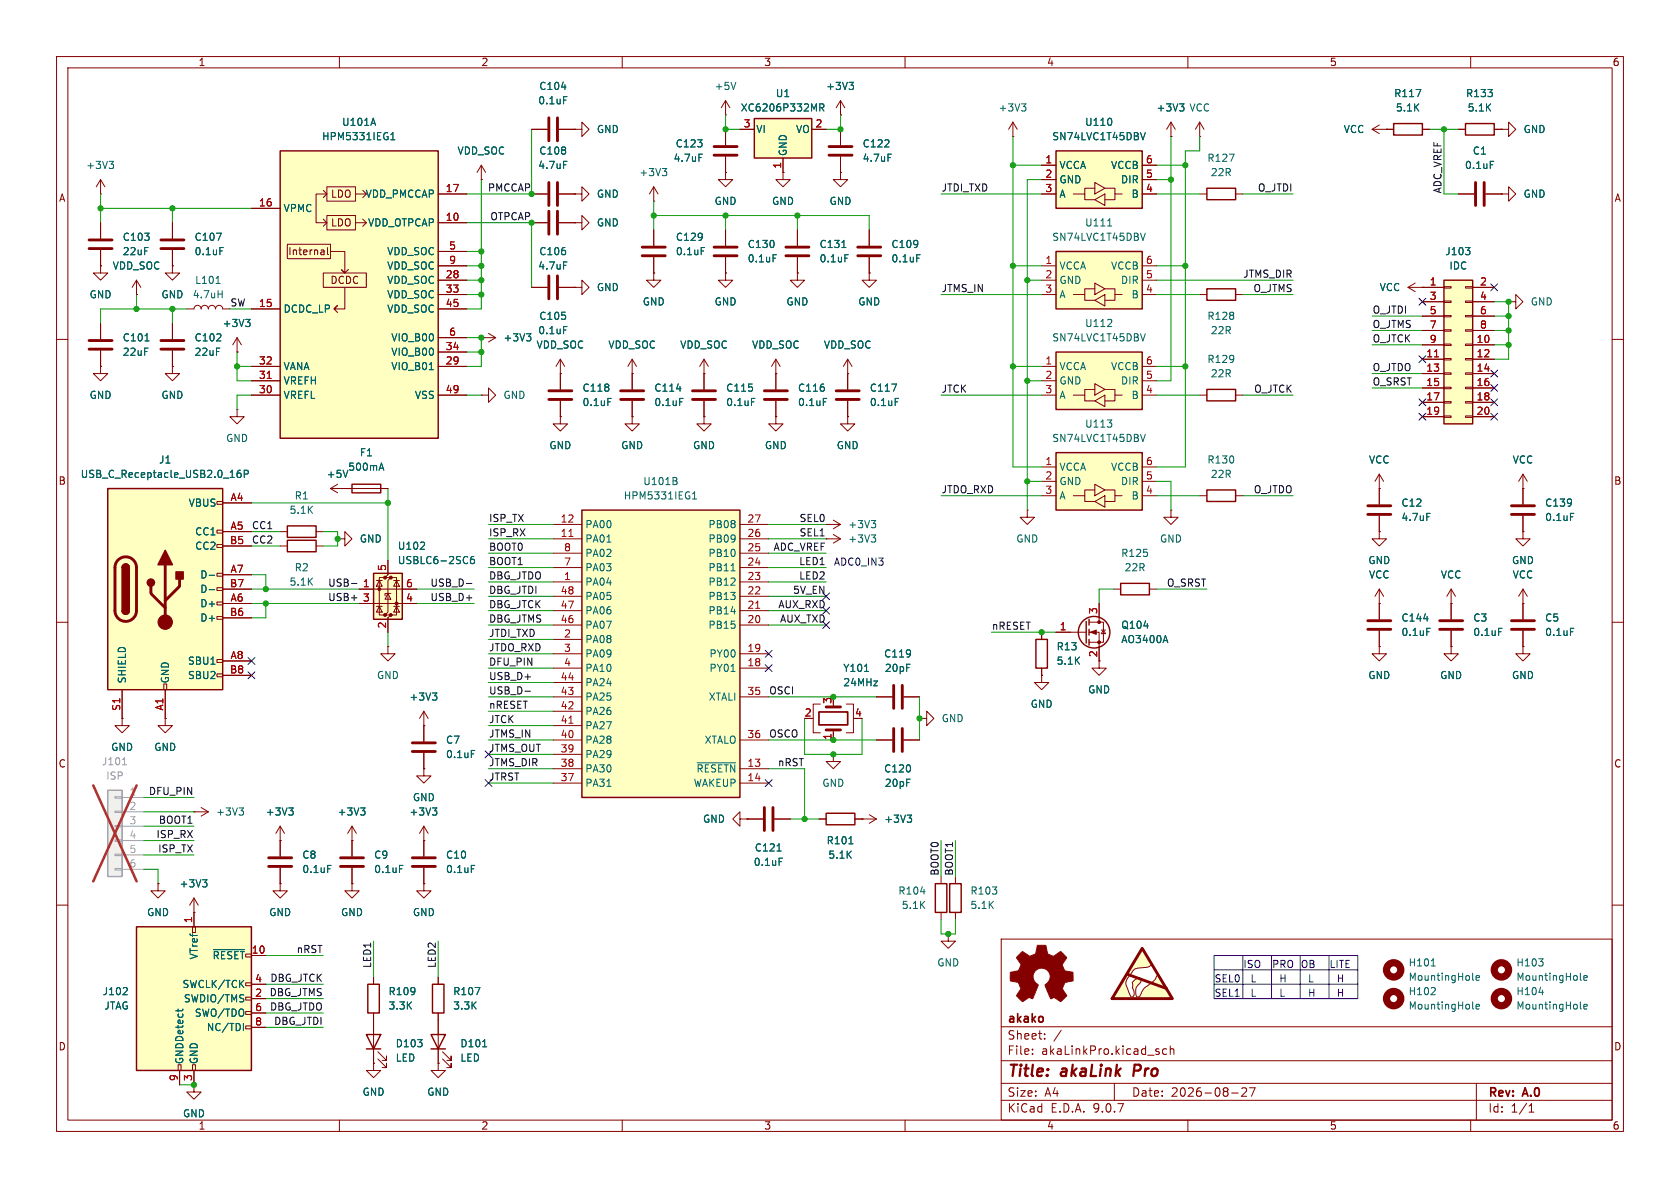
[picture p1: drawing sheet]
<svg xmlns="http://www.w3.org/2000/svg" width="297mm" height="210mm" viewBox="0 0 297 210" stroke-linecap="round" stroke-linejoin="round" font-family="sans-serif">
<defs><g id="words">
<g font-size="2.8" fill="#840000">
<text x="178" y="190.9">Title:</text>
<text x="187.7" y="190.9">akaLink</text>
<text x="201.2" y="190.9">Pro</text>
</g>
<g font-size="2.1" fill="#840000">
<text x="178" y="184">Sheet:</text>
<text x="178" y="181.2">akako</text>
<text x="178" y="186.7">File:</text>
<text x="184.1" y="186.7">akaLinkPro.kicad_sch</text>
<text x="178" y="196.9">KiCad</text>
<text x="178" y="194.1">Size:</text>
<text x="184.7" y="194.1">A4</text>
<text x="185.7" y="196.9">E.D.A.</text>
<text x="193.3" y="196.9">9.0.7</text>
<text x="200" y="194.1">Date:</text>
<text x="207" y="194.1">2026-08-27</text>
<text x="263" y="194.3">Rev:</text>
<text x="263" y="196.9">Id:</text>
<text x="267.1" y="196.9">1/1</text>
<text x="269.4" y="194.3">A.0</text>
</g>
<g font-size="1.8" fill="#840000">
<text x="35" y="11.9">1</text>
<text x="85" y="11.9">2</text>
<text x="135" y="11.9">3</text>
<text x="185" y="11.9">4</text>
<text x="235" y="11.9">5</text>
<text x="285" y="11.9">6</text>
<text x="10.3" y="35.9">A</text>
<text x="58.4" y="35.2">LDO</text>
<text x="285.3" y="35.9">A</text>
<text x="58.4" y="40.2">LDO</text>
<text x="50.8" y="45.3">Internal</text>
<text x="58.3" y="50.4">DCDC</text>
<text x="10.3" y="85.9">B</text>
<text x="285.3" y="85.9">B</text>
<text x="10.3" y="135.9">C</text>
<text x="285.3" y="135.9">C</text>
<text x="10.3" y="185.9">D</text>
<text x="285.3" y="185.9">D</text>
<text x="35" y="199.9">1</text>
<text x="85" y="199.9">2</text>
<text x="135" y="199.9">3</text>
<text x="185" y="199.9">4</text>
<text x="235" y="199.9">5</text>
<text x="285" y="199.9">6</text>
</g>
<g font-size="1.8" fill="#006464">
<text x="95.2" y="16.1">C104</text>
<text x="126.2" y="16.1">+5V</text>
<text x="137.1" y="17.4">U1</text>
<text x="145.9" y="16.1">+3V3</text>
<text x="246.4" y="17.4">R117</text>
<text x="259.1" y="17.4">R133</text>
<text x="60.4" y="22.5">U101A</text>
<text x="95.1" y="18.6">0.1uF</text>
<text x="105.4" y="23.7">GND</text>
<text x="130.9" y="19.9">XC6206P332MR</text>
<text x="133.6" y="23.7">VI</text>
<text x="140.6" y="23.7">VO</text>
<text x="176.4" y="19.9">+3V3</text>
<text x="191.7" y="22.5">U110</text>
<text x="204.4" y="19.9">+3V3</text>
<text x="210.2" y="19.9">VCC</text>
<text x="237.5" y="23.7">VCC</text>
<text x="246.7" y="19.9">5.1K</text>
<text x="259.4" y="19.9">5.1K</text>
<text x="269.2" y="23.7">GND</text>
<text x="56.8" y="25">HPM5331IEG1</text>
<text x="80.8" y="27.5">VDD_SOC</text>
<text x="95.2" y="27.5">C108</text>
<text x="119" y="28.8">4.7uF</text>
<text x="119.3" y="26.3">C123</text>
<text x="139.3" y="27.7" transform="rotate(-90 139.3 27.7)">GND</text>
<text x="152.4" y="26.3">C122</text>
<text x="152.4" y="28.8">4.7uF</text>
<text x="185.9" y="25">SN74LVC1T45DBV</text>
<text x="213.3" y="28.8">R127</text>
<text x="260.3" y="27.5">C1</text>
<text x="15.1" y="30.1">+3V3</text>
<text x="64.5" y="35.2">VDD_PMCCAP</text>
<text x="95.1" y="30.1">4.7uF</text>
<text x="105.4" y="35.2">GND</text>
<text x="112.9" y="31.3">+3V3</text>
<text x="187.2" y="30.1">VCCA</text>
<text x="187.2" y="32.6">GND</text>
<text x="187.2" y="35.2">A</text>
<text x="196.3" y="30.1">VCCB</text>
<text x="198.1" y="32.6">DIR</text>
<text x="199.9" y="35.2">B</text>
<text x="214" y="31.3">22R</text>
<text x="258.9" y="30.1">0.1uF</text>
<text x="269.2" y="35.2">GND</text>
<text x="50" y="37.7">VPMC</text>
<text x="65" y="40.2">VDD_OTPCAP</text>
<text x="105.4" y="40.2">GND</text>
<text x="126.2" y="36.4">GND</text>
<text x="136.4" y="36.4">GND</text>
<text x="146.6" y="36.4">GND</text>
<text x="191.7" y="40.2">U111</text>
<text x="19.8" y="47.9">VDD_SOC</text>
<text x="21.6" y="42.8">C103</text>
<text x="21.6" y="45.3">22uF</text>
<text x="34.3" y="42.8">C107</text>
<text x="34.3" y="45.3">0.1uF</text>
<text x="68.4" y="45.3">VDD_SOC</text>
<text x="68.4" y="47.9">VDD_SOC</text>
<text x="95.1" y="47.9">4.7uF</text>
<text x="95.2" y="45.3">C106</text>
<text x="119.4" y="42.8">C129</text>
<text x="119.4" y="45.3">0.1uF</text>
<text x="132.1" y="44">C130</text>
<text x="132.1" y="46.6">0.1uF</text>
<text x="144.8" y="44">C131</text>
<text x="144.8" y="46.6">0.1uF</text>
<text x="157.5" y="44">C109</text>
<text x="157.5" y="46.6">0.1uF</text>
<text x="185.9" y="42.8">SN74LVC1T45DBV</text>
<text x="187.2" y="47.9">VCCA</text>
<text x="196.3" y="47.9">VCCB</text>
<text x="255.4" y="45.3">J103</text>
<text x="256.1" y="47.9">IDC</text>
<text x="15.7" y="52.9">GND</text>
<text x="28.4" y="52.9">GND</text>
<text x="34" y="52.9">4.7uH</text>
<text x="34.4" y="50.4">L101</text>
<text x="68.4" y="50.4">VDD_SOC</text>
<text x="68.4" y="52.9">VDD_SOC</text>
<text x="105.4" y="51.7">GND</text>
<text x="187.2" y="50.4">GND</text>
<text x="187.2" y="52.9">A</text>
<text x="198.1" y="50.4">DIR</text>
<text x="199.9" y="52.9">B</text>
<text x="243.8" y="51.7">VCC</text>
<text x="39.3" y="58">+3V3</text>
<text x="50" y="55.5">DCDC_LP</text>
<text x="68.4" y="55.5">VDD_SOC</text>
<text x="95.1" y="59.3">0.1uF</text>
<text x="95.2" y="56.7">C105</text>
<text x="113.5" y="54.2">GND</text>
<text x="126.2" y="54.2">GND</text>
<text x="138.9" y="54.2">GND</text>
<text x="151.6" y="54.2">GND</text>
<text x="191.7" y="58">U112</text>
<text x="213.3" y="56.7">R128</text>
<text x="214" y="59.3">22R</text>
<text x="270.5" y="54.2">GND</text>
<text x="21.6" y="60.6">C101</text>
<text x="21.6" y="63.1">22uF</text>
<text x="34.3" y="60.6">C102</text>
<text x="34.3" y="63.1">22uF</text>
<text x="50" y="65.6">VANA</text>
<text x="69.1" y="60.6">VIO_B00</text>
<text x="69.1" y="63.1">VIO_B00</text>
<text x="69.1" y="65.6">VIO_B01</text>
<text x="88.9" y="60.6">+3V3</text>
<text x="94.8" y="61.8">VDD_SOC</text>
<text x="107.5" y="61.8">VDD_SOC</text>
<text x="120.2" y="61.8">VDD_SOC</text>
<text x="132.9" y="61.8">VDD_SOC</text>
<text x="145.6" y="61.8">VDD_SOC</text>
<text x="185.9" y="60.6">SN74LVC1T45DBV</text>
<text x="187.2" y="65.6">VCCA</text>
<text x="196.3" y="65.6">VCCB</text>
<text x="213.3" y="64.4">R129</text>
<text x="15.7" y="70.7">GND</text>
<text x="28.4" y="70.7">GND</text>
<text x="50" y="68.2">VREFH</text>
<text x="50" y="70.7">VREFL</text>
<text x="73.3" y="70.7">VSS</text>
<text x="88.9" y="70.7">GND</text>
<text x="102.9" y="69.4">C118</text>
<text x="102.9" y="72">0.1uF</text>
<text x="115.6" y="69.4">C114</text>
<text x="115.6" y="72">0.1uF</text>
<text x="128.3" y="69.4">C115</text>
<text x="128.3" y="72">0.1uF</text>
<text x="141" y="69.4">C116</text>
<text x="141" y="72">0.1uF</text>
<text x="153.7" y="69.4">C117</text>
<text x="153.7" y="72">0.1uF</text>
<text x="187.2" y="68.2">GND</text>
<text x="187.2" y="70.7">A</text>
<text x="198.1" y="68.2">DIR</text>
<text x="199.9" y="70.7">B</text>
<text x="214" y="66.9">22R</text>
<text x="191.7" y="75.8">U113</text>
<text x="28" y="82.1">J1</text>
<text x="39.9" y="78.3">GND</text>
<text x="61.5" y="83.4">500mA</text>
<text x="63.5" y="80.9">F1</text>
<text x="97" y="79.6">GND</text>
<text x="109.7" y="79.6">GND</text>
<text x="122.4" y="79.6">GND</text>
<text x="135.1" y="79.6">GND</text>
<text x="147.8" y="79.6">GND</text>
<text x="185.9" y="78.3">SN74LVC1T45DBV</text>
<text x="187.2" y="83.4">VCCA</text>
<text x="196.3" y="83.4">VCCB</text>
<text x="213.3" y="82.1">R130</text>
<text x="241.9" y="82.1">VCC</text>
<text x="267.3" y="82.1">VCC</text>
<text x="14.2" y="84.7">USB_C_Receptacle_USB2.0_16P</text>
<text x="33.3" y="89.8">VBUS</text>
<text x="52" y="88.5">R1</text>
<text x="57.7" y="84.7">+5V</text>
<text x="110.2" y="88.5">HPM5331IEG1</text>
<text x="113.6" y="86">U101B</text>
<text x="187.2" y="86">GND</text>
<text x="187.2" y="88.5">A</text>
<text x="198.1" y="86">DIR</text>
<text x="199.9" y="88.5">B</text>
<text x="214" y="84.7">22R</text>
<text x="247.7" y="89.8">C12</text>
<text x="273.1" y="89.8">C139</text>
<text x="34.4" y="94.8">CC1</text>
<text x="51.1" y="91">5.1K</text>
<text x="103.4" y="93.6">PA00</text>
<text x="125.1" y="93.6">PB08</text>
<text x="149.9" y="93.6">+3V3</text>
<text x="247.7" y="92.3">4.7uF</text>
<text x="273.1" y="92.3">0.1uF</text>
<text x="34.4" y="97.4">CC2</text>
<text x="52" y="101.2">R2</text>
<text x="63.5" y="96.1">GND</text>
<text x="70.2" y="99.9">USBLC6-2SC6</text>
<text x="70.2" y="97.4">U102</text>
<text x="103.4" y="96.1">PA01</text>
<text x="103.4" y="98.7">PA02</text>
<text x="103.4" y="101.2">PA03</text>
<text x="125.1" y="96.1">PB09</text>
<text x="125.1" y="98.7">PB10</text>
<text x="125.1" y="101.2">PB11</text>
<text x="149.9" y="96.1">+3V3</text>
<text x="179.6" y="96.1">GND</text>
<text x="198.1" y="98.7">R125</text>
<text x="198.7" y="101.2">22R</text>
<text x="205" y="96.1">GND</text>
<text x="241.8" y="99.9">GND</text>
<text x="267.2" y="99.9">GND</text>
<text x="35.3" y="102.5">D-</text>
<text x="35.3" y="105">D-</text>
<text x="35.3" y="107.5">D+</text>
<text x="51.1" y="103.7">5.1K</text>
<text x="103.4" y="103.7">PA04</text>
<text x="103.4" y="106.3">PA05</text>
<text x="125.1" y="103.7">PB12</text>
<text x="125.1" y="106.3">PB13</text>
<text x="241.9" y="102.5">VCC</text>
<text x="254.6" y="102.5">VCC</text>
<text x="267.3" y="102.5">VCC</text>
<text x="35.3" y="110.1">D+</text>
<text x="103.4" y="108.8">PA06</text>
<text x="103.4" y="111.4">PA07</text>
<text x="103.4" y="113.9">PA08</text>
<text x="125.1" y="108.8">PB14</text>
<text x="125.1" y="111.4">PB15</text>
<text x="198.1" y="113.9">AO3400A</text>
<text x="198.1" y="111.4">Q104</text>
<text x="247.7" y="110.1">C144</text>
<text x="247.7" y="112.6">0.1uF</text>
<text x="260.4" y="110.1">C3</text>
<text x="260.4" y="112.6">0.1uF</text>
<text x="273.1" y="110.1">C5</text>
<text x="273.1" y="112.6">0.1uF</text>
<text x="33.1" y="117.7">SBU1</text>
<text x="103.4" y="116.4">PA09</text>
<text x="103.4" y="119">PA10</text>
<text x="125.3" y="116.4">PY00</text>
<text x="125.3" y="119">PY01</text>
<text x="149" y="119">Y101</text>
<text x="156.2" y="116.4">C119</text>
<text x="156.3" y="119">20pF</text>
<text x="186.7" y="115.2">R13</text>
<text x="186.7" y="117.7">5.1K</text>
<text x="22.5" y="120.9" transform="rotate(-90 22.5 120.9)">SHIELD</text>
<text x="30.1" y="120.9" transform="rotate(-90 30.1 120.9)">GND</text>
<text x="33.1" y="120.2">SBU2</text>
<text x="66.5" y="120.2">GND</text>
<text x="72.3" y="124.1">+3V3</text>
<text x="103.4" y="121.5">PA24</text>
<text x="103.4" y="124.1">PA25</text>
<text x="125.2" y="124.1">XTALI</text>
<text x="149" y="121.5">24MHz</text>
<text x="182.1" y="125.3">GND</text>
<text x="192.3" y="122.8">GND</text>
<text x="241.8" y="120.2">GND</text>
<text x="254.5" y="120.2">GND</text>
<text x="267.2" y="120.2">GND</text>
<text x="78.7" y="131.7">C7</text>
<text x="103.4" y="126.6">PA26</text>
<text x="103.4" y="129.1">PA27</text>
<text x="103.4" y="131.7">PA28</text>
<text x="124.5" y="131.7">XTALO</text>
<text x="166.4" y="127.9">GND</text>
<text x="19.6" y="132.9">GND</text>
<text x="27.2" y="132.9">GND</text>
<text x="78.7" y="134.2">0.1uF</text>
<text x="103.4" y="134.2">PA29</text>
<text x="103.4" y="136.8">PA30</text>
<text x="123" y="136.8">~{RESETN}</text>
<text x="156.2" y="136.8">C120</text>
<text x="72.9" y="141.8">GND</text>
<text x="103.4" y="139.3">PA31</text>
<text x="122.5" y="139.3">WAKEUP</text>
<text x="145.3" y="139.3">GND</text>
<text x="156.3" y="139.3">20pF</text>
<text x="38.1" y="144.4">+3V3</text>
<text x="46.9" y="144.4">+3V3</text>
<text x="59.6" y="144.4">+3V3</text>
<text x="72.3" y="144.4">+3V3</text>
<text x="124.2" y="145.6">GND</text>
<text x="146" y="149.5">R101</text>
<text x="156.2" y="145.6">+3V3</text>
<text x="53.3" y="152">C8</text>
<text x="53.3" y="154.5">0.1uF</text>
<text x="66" y="152">C9</text>
<text x="66" y="154.5">0.1uF</text>
<text x="78.7" y="152">C10</text>
<text x="78.7" y="154.5">0.1uF</text>
<text x="133.2" y="153.3">0.1uF</text>
<text x="133.3" y="150.7">C121</text>
<text x="146.3" y="152">5.1K</text>
<text x="31.6" y="157.1">+3V3</text>
<text x="158.7" y="158.3">R104</text>
<text x="159.3" y="160.9">5.1K</text>
<text x="171.5" y="158.3">R103</text>
<text x="171.5" y="160.9">5.1K</text>
<text x="25.9" y="162.2">GND</text>
<text x="47.5" y="162.2">GND</text>
<text x="60.2" y="162.2">GND</text>
<text x="72.9" y="162.2">GND</text>
<text x="35.2" y="169.7" transform="rotate(-90 35.2 169.7)">VTref</text>
<text x="37.5" y="169.8">~{RESET}</text>
<text x="165.6" y="171">GND</text>
<text x="248.9" y="171">H101</text>
<text x="248.9" y="173.6">MountingHole</text>
<text x="268" y="171">H103</text>
<text x="268" y="173.6">MountingHole</text>
<text x="18.1" y="176.1">J102</text>
<text x="18.4" y="178.7">JTAG</text>
<text x="32.2" y="174.9">SWCLK/TCK</text>
<text x="32.4" y="177.4">SWDIO/TMS</text>
<text x="34.3" y="179.9">SWO/TDO</text>
<text x="68.6" y="176.1">R109</text>
<text x="68.6" y="178.7">3.3K</text>
<text x="80" y="176.1">R107</text>
<text x="80" y="178.7">3.3K</text>
<text x="248.9" y="176.1">H102</text>
<text x="248.9" y="178.7">MountingHole</text>
<text x="268" y="176.1">H104</text>
<text x="268" y="178.7">MountingHole</text>
<text x="36.5" y="182.5">NC/TDI</text>
<text x="69.9" y="185.3">D103</text>
<text x="81.3" y="185.3">D101</text>
<text x="32.6" y="188.2" transform="rotate(-90 32.6 188.2)">GNDDetect</text>
<text x="35.2" y="188.2" transform="rotate(-90 35.2 188.2)">GND</text>
<text x="69.9" y="187.9">LED</text>
<text x="81.3" y="187.9">LED</text>
<text x="32.3" y="197.7">GND</text>
<text x="64" y="193.9">GND</text>
<text x="75.4" y="193.9">GND</text>
</g>
<g font-size="1.8" fill="#a90000">
<text x="131.4" y="22.6">3</text>
<text x="144.1" y="22.6">2</text>
<text x="138.2" y="29.9" transform="rotate(-90 138.2 29.9)">1</text>
<text x="184.7" y="29">1</text>
<text x="202.5" y="29">6</text>
<text x="78.7" y="34">17</text>
<text x="184.7" y="31.5">2</text>
<text x="184.7" y="34">3</text>
<text x="202.5" y="31.5">5</text>
<text x="202.5" y="34">4</text>
<text x="45.7" y="36.6">16</text>
<text x="78.7" y="39.1">10</text>
<text x="79.3" y="44.2">5</text>
<text x="79.3" y="46.7">9</text>
<text x="184.7" y="46.7">1</text>
<text x="202.5" y="46.7">6</text>
<text x="78.7" y="49.3">28</text>
<text x="78.7" y="51.8">33</text>
<text x="184.7" y="49.3">2</text>
<text x="184.7" y="51.8">3</text>
<text x="202.5" y="49.3">5</text>
<text x="202.5" y="51.8">4</text>
<text x="252.7" y="50.5">1</text>
<text x="252.7" y="53.1">3</text>
<text x="261.5" y="50.5">2</text>
<text x="261.5" y="53.1">4</text>
<text x="45.7" y="54.4">15</text>
<text x="78.7" y="54.4">45</text>
<text x="79.3" y="59.4">6</text>
<text x="252.7" y="55.6">5</text>
<text x="252.7" y="58.2">7</text>
<text x="261.5" y="55.6">6</text>
<text x="261.5" y="58.2">8</text>
<text x="45.7" y="64.5">32</text>
<text x="78.7" y="62">34</text>
<text x="78.7" y="64.5">29</text>
<text x="184.7" y="64.5">1</text>
<text x="202.5" y="64.5">6</text>
<text x="252.1" y="63.2">11</text>
<text x="252.1" y="65.8">13</text>
<text x="252.7" y="60.7">9</text>
<text x="260.9" y="60.7">10</text>
<text x="260.9" y="63.2">12</text>
<text x="260.9" y="65.8">14</text>
<text x="45.7" y="67.1">31</text>
<text x="45.7" y="69.6">30</text>
<text x="78.7" y="69.6">49</text>
<text x="184.7" y="67.1">2</text>
<text x="184.7" y="69.6">3</text>
<text x="202.5" y="67.1">5</text>
<text x="202.5" y="69.6">4</text>
<text x="252.1" y="68.3">15</text>
<text x="252.1" y="70.9">17</text>
<text x="260.9" y="68.3">16</text>
<text x="260.9" y="70.9">18</text>
<text x="252.1" y="73.4">19</text>
<text x="260.9" y="73.4">20</text>
<text x="184.7" y="82.3">1</text>
<text x="202.5" y="82.3">6</text>
<text x="40.7" y="88.6">A4</text>
<text x="184.7" y="84.8">2</text>
<text x="184.7" y="87.4">3</text>
<text x="202.5" y="84.8">5</text>
<text x="202.5" y="87.4">4</text>
<text x="40.7" y="93.7">A5</text>
<text x="99" y="92.5">12</text>
<text x="99" y="95">11</text>
<text x="132" y="92.5">27</text>
<text x="132" y="95">26</text>
<text x="40.6" y="96.3">B5</text>
<text x="40.7" y="101.3">A7</text>
<text x="68.3" y="101" transform="rotate(-90 68.3 101)">5</text>
<text x="99.6" y="97.5">8</text>
<text x="99.6" y="100.1">7</text>
<text x="132" y="97.5">25</text>
<text x="132" y="100.1">24</text>
<text x="40.6" y="103.9">B7</text>
<text x="40.7" y="106.4">A6</text>
<text x="64.1" y="103.9">1</text>
<text x="64.1" y="106.4">3</text>
<text x="71.7" y="103.9">6</text>
<text x="71.7" y="106.4">4</text>
<text x="99" y="105.2">48</text>
<text x="99" y="107.7">47</text>
<text x="99.6" y="102.6">1</text>
<text x="132" y="102.6">23</text>
<text x="132" y="105.2">22</text>
<text x="132" y="107.7">21</text>
<text x="40.6" y="109">B6</text>
<text x="68.3" y="111.2" transform="rotate(-90 68.3 111.2)">2</text>
<text x="99" y="110.2">46</text>
<text x="99.6" y="112.8">2</text>
<text x="132" y="110.2">20</text>
<text x="187.3" y="111.5">1</text>
<text x="194.1" y="108.7" transform="rotate(-90 194.1 108.7)">3</text>
<text x="40.6" y="119.1">B8</text>
<text x="40.7" y="116.6">A8</text>
<text x="99.6" y="115.3">3</text>
<text x="99.6" y="117.9">4</text>
<text x="132" y="115.3">19</text>
<text x="132" y="117.9">18</text>
<text x="194.1" y="116.3" transform="rotate(-90 194.1 116.3)">2</text>
<text x="21.3" y="125.8" transform="rotate(-90 21.3 125.8)">S1</text>
<text x="29" y="125.7" transform="rotate(-90 29 125.7)">A1</text>
<text x="99" y="120.4">44</text>
<text x="99" y="122.9">43</text>
<text x="99" y="125.5">42</text>
<text x="132" y="122.9">35</text>
<text x="147.1" y="124.5" transform="rotate(-90 147.1 124.5)">3</text>
<text x="99" y="128">41</text>
<text x="99" y="130.6">40</text>
<text x="132" y="130.6">36</text>
<text x="142.2" y="126.7">2</text>
<text x="147.1" y="130.9" transform="rotate(-90 147.1 130.9)">1</text>
<text x="151.1" y="126.7">4</text>
<text x="99" y="133.1">39</text>
<text x="99" y="135.6">38</text>
<text x="132" y="135.6">13</text>
<text x="99" y="138.2">37</text>
<text x="132" y="138.2">14</text>
<text x="34" y="163.3" transform="rotate(-90 34 163.3)">1</text>
<text x="44.4" y="168.7">10</text>
<text x="45" y="173.7">4</text>
<text x="45" y="176.3">2</text>
<text x="45" y="178.8">6</text>
<text x="45" y="181.4">8</text>
<text x="31.5" y="191.2" transform="rotate(-90 31.5 191.2)">9</text>
<text x="34" y="191.2" transform="rotate(-90 34 191.2)">3</text>
</g>
<g font-size="1.8" fill="#0f0f0f">
<text x="86.2" y="33.9">PMCCAP</text>
<text x="166.4" y="33.9">JTDI_TXD</text>
<text x="222.3" y="33.9">O_JTDI</text>
<text x="254.9" y="34.3" transform="rotate(-90 254.9 34.3)">ADC_VREF</text>
<text x="86.6" y="39">OTPCAP</text>
<text x="166.4" y="51.7">JTMS_IN</text>
<text x="219.7" y="49.2">JTMS_DIR</text>
<text x="221.5" y="51.7">O_JTMS</text>
<text x="40.6" y="54.3">SW</text>
<text x="242.6" y="55.5">O_JTDI</text>
<text x="242.6" y="58.1">O_JTMS</text>
<text x="242.6" y="65.7">O_JTDO</text>
<text x="242.6" y="60.6">O_JTCK</text>
<text x="166.4" y="69.5">JTCK</text>
<text x="221.6" y="69.5">O_JTCK</text>
<text x="242.6" y="68.2">O_SRST</text>
<text x="166.4" y="87.3">JTDO_RXD</text>
<text x="221.6" y="87.3">O_JTDO</text>
<text x="44.4" y="93.6">CC1</text>
<text x="86.4" y="94.9">ISP_RX</text>
<text x="86.4" y="92.4">ISP_TX</text>
<text x="141.3" y="94.9">SEL1</text>
<text x="141.3" y="92.4">SEL0</text>
<text x="44.4" y="96.2">CC2</text>
<text x="86.4" y="97.4">BOOT0</text>
<text x="86.4" y="100">BOOT1</text>
<text x="136.7" y="97.4">ADC_VREF</text>
<text x="141.2" y="100">LED1</text>
<text x="57.9" y="106.3">USB+</text>
<text x="57.9" y="103.8">USB-</text>
<text x="76" y="103.8">USB_D-</text>
<text x="76" y="106.3">USB_D+</text>
<text x="86.4" y="105.1">DBG_JTDI</text>
<text x="86.4" y="107.6">DBG_JTCK</text>
<text x="86.4" y="102.5">DBG_JTDO</text>
<text x="137.5" y="107.6">AUX_RXD</text>
<text x="140.1" y="105.1">5V_EN</text>
<text x="141.2" y="102.5">LED2</text>
<text x="206.2" y="103.8">O_SRST</text>
<text x="86.4" y="112.7">JTDI_TXD</text>
<text x="86.4" y="110.1">DBG_JTMS</text>
<text x="137.8" y="110.1">AUX_TXD</text>
<text x="175.3" y="111.4">nRESET</text>
<text x="86.4" y="115.2">JTDO_RXD</text>
<text x="86.4" y="117.8">DFU_PIN</text>
<text x="86.4" y="125.4">nRESET</text>
<text x="86.4" y="122.8">USB_D-</text>
<text x="86.4" y="120.3">USB_D+</text>
<text x="135.9" y="122.8">OSCI</text>
<text x="86.4" y="130.5">JTMS_IN</text>
<text x="86.4" y="127.9">JTCK</text>
<text x="135.9" y="130.5">OSCO</text>
<text x="86.4" y="135.5">JTMS_DIR</text>
<text x="86.4" y="133">JTMS_OUT</text>
<text x="137.4" y="135.5">nRST</text>
<text x="26.2" y="140.6">DFU_PIN</text>
<text x="86.4" y="138.1">JTRST</text>
<text x="27.6" y="148.2">ISP_RX</text>
<text x="28" y="145.7">BOOT1</text>
<text x="27.9" y="150.8">ISP_TX</text>
<text x="166" y="154.9" transform="rotate(-90 166 154.9)">BOOT0</text>
<text x="168.6" y="154.9" transform="rotate(-90 168.6 154.9)">BOOT1</text>
<text x="47.7" y="173.6">DBG_JTCK</text>
<text x="52.4" y="168.6">nRST</text>
<text x="65.7" y="171.2" transform="rotate(-90 65.7 171.2)">LED1</text>
<text x="77.1" y="171.2" transform="rotate(-90 77.1 171.2)">LED2</text>
<text x="47.6" y="176.2">DBG_JTMS</text>
<text x="47.6" y="178.7">DBG_JTDO</text>
<text x="48.4" y="181.3">DBG_JTDI</text>
</g>
<g font-size="1.8" fill="#0000c2">
<text x="147.3" y="100.1">ADC0_IN3</text>
<text x="214.6" y="173.7">SEL0</text>
<text x="219.7" y="171.2">ISO</text>
<text x="221" y="173.7">L</text>
<text x="224.8" y="171.2">PRO</text>
<text x="226.1" y="173.7">H</text>
<text x="229.9" y="171.2">OB</text>
<text x="231.1" y="173.7">L</text>
<text x="234.9" y="171.2">LITE</text>
<text x="236.2" y="173.7">H</text>
<text x="214.6" y="176.3">SEL1</text>
<text x="221" y="176.3">L</text>
<text x="226.1" y="176.3">L</text>
<text x="231.1" y="176.3">H</text>
<text x="236.2" y="176.3">H</text>
</g>
<g font-size="1.8" fill="#989898">
<text x="17.9" y="135.5">J101</text>
<text x="18.7" y="138">ISP</text>
</g>
<g font-size="1.8" fill="#aaa">
<text x="22.8" y="140.7">1</text>
<text x="22.8" y="143.3">2</text>
<text x="22.8" y="145.8">3</text>
<text x="22.8" y="148.3">4</text>
<text x="22.8" y="150.9">5</text>
<text x="22.8" y="153.4">6</text>
</g>
</g></defs>
<g fill="none" stroke="#840000" stroke-width=".18">
<path d="M10 10h277v190h-277zM12 12h273v186h-273zM60 10v2M110 10v2M160 10v2M210 10v2M260 10v2M94 39.4h2.8M98.8 39.4h2.8M212.1 24.1h.1M212.1 34.3h1.3M212.1 21.6l.8 1.3"/>
<path d="M212.1 21.6l-.8 1.3M212.1 21.6v2.5M218.4 34.3h1.3M242.6 22.9l1.2 .7M242.6 22.9h3.8M243.8 22.1l-1.2 .8M245.1 22.9h.1M251.5 22.9h1.2M257.8 22.9h1.3M257.8 34.3h2.8M262.6 34.3h2.8M264.2 22.9h1.2"/>
<path d="M265.4 34.3h1.3v-1.3l1.3 1.3-1.3 1.3v-1.3M265.4 34.3h.1M265.4 22.9h1.3v1.2l1.3-1.2-1.3-1.3v1.3M265.4 22.9h.1M94 50.8h2.8M98.8 50.8h2.8M101.6 50.8h1.3v-1.3l1.2 1.3-1.2 1.3v-1.3M101.6 50.8h.1M248.9 50.8l1.3 .8M248.9 50.8h2.6M250.2 50l-1.3 .8M251.5 50.8h.1"/>
<path d="M10 60h2M99.1 73.7v1.2h1.2l-1.2 1.3-1.3-1.3h1.3M99.1 73.7h.1M99.1 66h.1M99.1 63.5l-.8 1.3M99.1 63.5l.7 1.3M99.1 63.5v5.3M99.1 70.9v2.8M111.8 73.7v1.2h1.2l-1.2 1.3-1.3-1.3h1.3M111.8 73.7h.1M111.8 66h.1M111.8 63.5v5.3"/>
<path d="M111.8 70.9v2.8M111.8 63.5l-.8 1.3M111.8 63.5l.7 1.3M124.5 66h.1M124.5 73.7v1.2h1.2l-1.2 1.3-1.3-1.3h1.3M124.5 73.7h.1M124.5 63.5l-.8 1.3M124.5 63.5l.7 1.3M124.5 63.5v5.3M124.5 70.9v2.8M285 60h2M10 110h2"/>
<path d="M184.1 111.8v1.2M184.1 118.1v1.3M186.7 111.8h5.3M192.5 110h2.6v3.5h-2.6M192.5 111.8h1.8v5M194.3 106.7v3.3M194.7 111.4h.8M195.1 111.4l.4 .6h-.8zM285 110h2M147.3 133.4v1.2h1.3l-1.3 1.3-1.3-1.3h1.3M147.3 133.4h.1M144.8 144.8h1.2"/>
<path d="M151.1 144.8h1.3M10 160h2M177 166h108v32h-108zM285 160h2M60 198v2M77.5 180.3v7.7M78.2 187.2l1.6 1.5v-.7v.7h-.8M78.2 185.9l1.6 1.6v-.8v.8h-.8M110 198v2M160 198v2M177 194.5h108M177 191.5h108"/>
<path d="M177 187.5h108M177 181.5h108M182.5 186.3v.1M182.5 185.5v.1M184.7 183.6v.1M184.7 182.8v.1M187.6 182.1l-1.3 2M197 191.5v3M206.2 185.5l-.4-.1-.3 .3v.4l.2 .2h.5M206.9 185.5l.2-.1 .4 .1v.9M206.9 184.9v1.5M210 198v2"/>
<path d="M217.7 193.2h1.2M219.5 192.4l.6-.1 .2 .1 .1 .3-.9 1.1h.9M220.9 192.3h1l-.7 1.5M260 198v2M261 191.5v6.5M270.3 196.6h.9M270.3 195.5l.4-.4v1.5"/>
</g>
<path d="M200.6 188.2l-.3 2" fill="none" stroke="#840000" stroke-width=".4"/>
<g fill="none" stroke="#840000" stroke-width=".25">
<path d="M213.4 33.3h5v2h-5zM246.4 21.8h5.1v2.1h-5.1zM259.1 21.8h5.1v2.1h-5.1zM183.1 113h2.1v5.1h-2.1zM192 109.9v3.8M192.5 109.5v1M192.5 111.3v1M192.5 113v1M146 143.8h5.1v2h-5.1zM76.2 182.9h2.5l-1.2 2.5zM76.2 185.4h2.5"/>
<circle cx="193.4" cy="111.8" r="2.79"/>
</g>
<g fill="#840000" stroke="#840000" stroke-width=".18">
<path d="M192.8 111.8l1-.4v.7z"/>
<circle cx="194.3" cy="110" r=".25"/>
<circle cx="194.3" cy="113.5" r=".25"/>
</g>
<path d="M250.3 15.8h.9l-.6 1.3M217.3 27.2h.9l-.6 1.3M263.5 28.5h.6M99.6 46.3h.6M99.6 57.7h.6M107.5 70.4h.6M119.6 68.7h.8M120.2 70.4h.6M132.9 70.4h.6M206 112.3l.5 1.3M150.1 149.2h.7M85.3 185h.7" fill="none" stroke="#006464" stroke-width=".18"/>
<path d="M97 37.3v4.1M98.6 37.3v4.1M260.9 32.3v4M262.4 32.3v4M97 48.8v4M98.6 48.8v4M97 69.1h4.1M97 70.6h4.1M109.7 69.1h4.1M109.7 70.6h4.1M122.4 69.1h4.1M122.4 70.6h4.1" fill="none" stroke="#840000" stroke-width=".51"/>
<path d="M102.9 90.2h27.9v50.8h-27.9z" fill="#ffffc2"/>
<path d="M102.9 90.2h27.9v50.8h-27.9z" fill="none" stroke="#840000" stroke-width=".25"/>
<g fill="none" stroke="#840000" stroke-width=".18">
<path d="M207 24.1h.1M207 21.6l-.8 1.3M207 21.6l.8 1.3M207 21.6v2.5M97.8 92.7h5.1M97.8 95.3h5.1M97.8 97.8h5.1M130.8 92.7h5.1M130.8 95.3h5.1M130.8 97.8h5.1M146 95.3h.1M146 95.3h2.6"/>
<path d="M147.3 94.5l1.3 .8M148.6 95.3l-1.3 .7M97.8 100.3h5.1M97.8 102.9h5.1M97.8 105.4h5.1M97.8 108h5.1M97.8 110.5h5.1M97.8 113h5.1M97.8 115.6h5.1M97.8 118.1h5.1M130.8 100.3h5.1M130.8 102.9h5.1"/>
<path d="M130.8 105.4h5.1M130.8 108h5.1M130.8 110.5h5.1M130.8 115.6h5.1M130.8 118.1h5.1M243.8 114.3v1.3h1.3l-1.3 1.2-1.2-1.2h1.2M243.8 114.3h.1M243.8 106.7v2.8M243.8 111.5v2.8M256.5 114.3v1.3h1.3l-1.3 1.2-1.2-1.2h1.2M256.5 114.3h.1M256.5 106.7v2.8"/>
<path d="M256.5 111.5v2.8M269.2 114.3v1.3h1.3l-1.3 1.2-1.2-1.2h1.2M269.2 114.3h.1M269.2 106.7v2.8M269.2 111.5v2.8M97.8 120.7h5.1M97.8 123.2h5.1M97.8 125.7h5.1M97.8 128.3h5.1M97.8 130.8h5.1M97.8 133.4h5.1M97.8 135.9h5.1"/>
<path d="M97.8 138.4h5.1M130.8 123.2h5.1M130.8 130.8h5.1M130.8 135.9h5.1M130.8 138.4h5.1"/>
</g>
<g fill="none" stroke="#006464" stroke-width=".18">
<path d="M208.5 18.4h.8l-.4 .4M209.1 18.8l.2 .3v.3l-.2 .2M107.3 95.8h.7M119.4 85l.3 .2v.3l-.2 .2M119.5 84.5l.2 .1-.2 .3M122.4 88.2h.8M122.4 87.3l.4-.4v1.3M154 94.6h.8l-.4 .4M154.6 95l.2 .3v.3l-.2 .2M129.2 100.9h.8M129.2 118.7h.8M251.7 109.4h.8"/>
<path d="M252.2 111.1h.6M264.9 111.1h.6M277.6 111.1h.6M107.3 139h.7M123.3 134.8h6.8"/>
</g>
<path d="M100.6 94.8h.7M133.6 107.5h.7M100.6 127.9h.7" fill="none" stroke="#a90000" stroke-width=".18"/>
<path d="M241.8 109.7h4.1M241.8 111.3h4.1M254.5 109.7h4.1M254.5 111.3h4.1M267.2 109.7h4.1M267.2 111.3h4.1" fill="none" stroke="#840000" stroke-width=".51"/>
<path d="M186.7 26.7h15.2v10.1h-15.2z" fill="#ffffc2"/>
<path d="M186.7 26.7h15.2v10.1h-15.2z" fill="none" stroke="#840000" stroke-width=".25"/>
<g fill="none" stroke="#840000" stroke-width=".18">
<path d="M184.1 29.2h2.6M184.1 31.8h2.6M184.1 34.3h2.6M189.7 34.3h2.1v1h1.7M193.5 33.3h-1.7v1M193.5 32.3l1.8 1-1.8 1zM193.5 35.3l1.8-1v2zM195.3 33.3h1.8v1h1.3M197.1 34.3v1h-1.8M201.9 29.2h2.6M201.9 31.8h2.6M201.9 34.3h2.6"/>
<path d="M146 92.7h2.6M147.3 91.9l1.3 .8M148.6 92.7l-1.3 .8M143.5 127h.3M145 124.5h-1.2v5h1.2M147.3 129v1.8M149.6 124.5h1.3v5h-1.3M130.8 144.8v-1.3l-1.3 1.3 1.3 1.3v-1.3h1.3M132.1 144.8h.1"/>
</g>
<path d="M196.5 21.1v.8M201.6 23.4l.5 1.3 .4-1.3M154 92h.8l-.4 .5M154.6 92.5l.2 .2v.3l-.2 .3M152.8 118.7h.8" fill="none" stroke="#006464" stroke-width=".18"/>
<path d="M146 129h2.6M146 125h2.6" fill="none" stroke="#840000" stroke-width=".51"/>
<path d="M144.8 125.9h5.1v2.2h-5.1z" fill="none" stroke="#840000" stroke-width=".3"/>
<path d="M186.7 44.5h15.2v10.1h-15.2z" fill="#ffffc2"/>
<path d="M186.7 44.5h15.2v10.1h-15.2z" fill="none" stroke="#840000" stroke-width=".25"/>
<path d="M184.1 47h2.6M184.1 49.5h2.6M184.1 52.1h2.6M189.7 52.1h2.1v1h1.7M193.5 51.1h-1.7v1M193.5 50l1.8 1.1-1.8 1zM193.5 53.1l1.8-1v2zM195.3 51.1h1.8v1h1.3M197.1 52.1v1h-1.8M201.9 47h2.6M201.9 49.5h2.6M201.9 52.1h2.6" fill="none" stroke="#840000" stroke-width=".18"/>
<path d="M195.8 39.9h.7M201.6 41.2l.5 1.3 .4-1.3" fill="none" stroke="#006464" stroke-width=".18"/>
<path d="M186.7 62.2h15.2v10.2h-15.2z" fill="#ffffc2"/>
<path d="M213.4 51.1h5v2h-5zM186.7 62.2h15.2v10.2h-15.2zM213.4 68.8h5v2.1h-5zM213.4 86.6h5v2h-5zM65 174h2.1v5.1h-2.1zM76.5 174h2v5.1h-2zM64.8 182.9h2.5l-1.3 2.5zM64.8 185.4h2.5" fill="none" stroke="#840000" stroke-width=".25"/>
<g fill="none" stroke="#840000" stroke-width=".18">
<path d="M128.3 17.8v2.5M128.3 17.8l-.8 1.3M128.3 17.8l.7 1.3M94 22.9h2.8M94 34.3h2.8M98.8 22.9h2.8M98.8 34.3h2.8M101.6 22.9h1.3v-1.3l1.2 1.3-1.2 1.2v-1.2M101.6 22.9h.1M101.6 39.4h1.3v-1.3l1.2 1.3-1.2 1.2v-1.2M101.6 39.4h.1M101.6 34.3h1.3v-1.3l1.2 1.3-1.2 1.3v-1.3"/>
<path d="M101.6 34.3h.1M115.6 35.6h.1M115.6 33l-.8 1.3M115.6 33l.7 1.3M115.6 33v2.6M128.3 30.5v1.3h1.2l-1.2 1.2-1.3-1.2h1.3M128.3 30.5h.1M128.3 20.3h.1M128.3 22.9v2.8M128.3 27.7v2.8M148.6 30.5v1.3h1.3l-1.3 1.2-1.3-1.2h1.3M148.6 30.5h.1"/>
<path d="M148.6 22.9v2.8M148.6 27.7v2.8M179.1 24.1h.1M179.1 21.6l-.8 1.3M179.1 21.6l.7 1.3M179.1 21.6v2.5M153.7 48.3v1.2h1.2l-1.2 1.3-1.3-1.3h1.3M153.7 48.3h.1M153.7 40.6v2.8M153.7 45.5v2.8M212.1 52.1h1.3M218.4 52.1h1.3"/>
<path d="M137.2 66h.1M137.2 63.5l-.8 1.3M137.2 63.5l.7 1.3M137.2 63.5v2.5M149.9 66v2.8M149.9 70.9v2.8M184.1 64.8h2.6M184.1 67.3h2.6M184.1 69.9h2.6M189.7 69.9h2.1v1h1.7M193.5 68.8h-1.7v1.1M193.5 67.8l1.8 1-1.8 1.1z"/>
<path d="M193.5 70.9l1.8-1v2zM195.3 68.8h1.8v1.1h1.3M197.1 69.9v1h-1.8M201.9 64.8h2.6M201.9 67.3h2.6M201.9 69.9h2.6M212.1 69.9h1.3M218.4 69.9h1.3M181.6 90.2v1.2h1.3l-1.3 1.3-1.3-1.3h1.3M181.6 90.2h.1M207 90.2v1.2h1.3l-1.3 1.3-1.3-1.3h1.3M207 90.2h.1"/>
<path d="M212.1 87.6h1.3M218.4 87.6h1.3M49.5 156.2v1.3h1.3l-1.3 1.3-1.2-1.3h1.2M49.5 156.2h.1M49.5 148.6h.1M49.5 146.1l-.7 1.2M49.5 146.1l.8 1.2M49.5 146.1v5.3M49.5 153.4v2.8M62.2 148.6h.1M62.2 146.1l-.7 1.2M62.2 146.1l.8 1.2"/>
<path d="M62.2 146.1v2.5M74.9 156.2v1.3h1.3l-1.3 1.3-1.2-1.3h1.2M74.9 156.2h.1M132.1 144.8h2.8M136.9 144.8h2.8M66 172.7v1.3M66 179.1v8.9M77.5 172.7v1.3M77.5 179.1v1.2M66 188v1.2h1.3l-1.3 1.3-1.2-1.3h1.2M66 188h.1M66.8 187.2l1.5 1.5v-.7v.7h-.7"/>
<path d="M66.8 185.9l1.5 1.6v-.8v.8h-.7M77.5 188v1.2h1.2l-1.2 1.3-1.3-1.3h1.3M77.5 188h.1"/>
</g>
<g fill="none" stroke="#006464" stroke-width=".18">
<path d="M99.3 15.4h.8M99.6 17.1h.6M130.1 14.5l-.4 1.3M180.6 18.4h.8l-.5 .4M181.1 18.8l.3 .3v.3l-.3 .2M99.6 28.5h.6M117.1 29.8h.8l-.5 .5M117.6 30.3l.3 .2v.3l-.3 .3M123.6 27.2h.6M157 27.2h.6M162.1 45h.6M195.8 57.7h.7"/>
<path d="M196.5 56.6v.4M201.6 59l.5 1.3 .4-1.3M157.7 67.9h.8l-.5 1.3M158.3 70.4h.6M51 142.8h.8l-.4 .5M51.6 143.3l.2 .2v.3l-.2 .3M57.9 153h.6M63.7 142.8h.8l-.4 .5M64.3 143.3l.2 .2v.3l-.2 .3M137.4 150.4h.7M137.7 151.7h.6M84 174.6h.8l-.5 1.2"/>
<path d="M253 175.8h.7M253 170.8h.7M253.7 174.7v.4M260.3 173.1l.2 .2M260.3 178.2l.2 .2M260.9 172.9l.6-.1v-.3h-.4l-.2 .1 .1 .6h.5M260.9 178l.6-.2v-.2l-.4-.1-.2 .2 .1 .6h.5M272 169.5h.8l-.4 .5M272.1 175.4h.8M272.7 170.1v.5M279.4 173.1l.2 .2M279.4 178.2l.2 .2"/>
<path d="M280 172.9l.6-.1-.1-.3h-.3l-.2 .1 .1 .6h.4M280 178l.6-.2-.1-.2-.3-.1-.2 .2 .1 .6h.4"/>
</g>
<g fill="none" stroke="#840000" stroke-width=".51">
<path d="M97 20.8v4.1M97 32.3v4M98.6 20.8v4.1M98.6 32.3v4M126.2 25.9h4.1M126.2 27.4h4.1M146.6 25.9h4M146.6 27.4h4M151.6 43.7h4.1M151.6 45.2h4.1M147.8 69.1h4.1M147.8 70.6h4.1"/>
<path d="M47.5 151.6h4.1M47.5 153.2h4.1M135.1 142.7v4.1M136.7 142.7v4.1"/>
</g>
<g fill="none" stroke="#840000" stroke-width="1.3">
<circle cx="246.4" cy="171.4" r="1.27"/>
<circle cx="246.4" cy="176.5" r="1.27"/>
<circle cx="265.4" cy="176.5" r="1.27"/>
<circle cx="265.4" cy="171.4" r="1.27"/>
</g>
<path d="M133.3 21h10.2v6.9h-10.2z" fill="#ffffc2"/>
<path d="M133.3 21h10.2v6.9h-10.2z" fill="none" stroke="#840000" stroke-width=".25"/>
<path d="M148.6 17.8l-.8 1.3M148.6 17.8l.8 1.3M148.6 17.8v2.5M130.8 22.9h2.5M138.4 27.9v2.6M143.5 22.9h2.5M148.6 20.3h.1M62.2 148.6v2.8M62.2 153.4v2.8" fill="none" stroke="#840000" stroke-width=".18"/>
<path d="M144.9 19h.6l.2-.2-.1-.3-.7-.1v1.2M145.2 19l.5 .6M150.1 14.5h.8l-.4 .5M150.6 15l.3 .3v.3l-.3 .2M70.6 153h.6" fill="none" stroke="#006464" stroke-width=".18"/>
<path d="M60.2 151.6h4.1M60.2 153.2h4.1" fill="none" stroke="#840000" stroke-width=".51"/>
<path d="M186.7 80h15.2v10.2h-15.2z" fill="#ffffc2"/>
<path d="M186.7 80h15.2v10.2h-15.2z" fill="none" stroke="#840000" stroke-width=".25"/>
<g fill="none" stroke="#840000" stroke-width=".18">
<path d="M138.4 30.5v1.3h1.3l-1.3 1.2-1.2-1.2h1.2M138.4 30.5h.1M184.1 82.6h2.6M184.1 85.1h2.6M184.1 87.6h2.6M189.7 87.6h2.1v1h1.7M193.5 86.6h-1.7v1M193.5 85.6l1.8 1-1.8 1zM193.5 88.6l1.8-1v2.1zM195.3 86.6h1.8v1h1.3M197.1 87.6v1h-1.8M201.9 82.6h2.6"/>
<path d="M201.9 85.1h2.6M201.9 87.6h2.6M27.9 156.2v1.3h1.3l-1.3 1.3-1.2-1.3h1.2M27.9 156.2h.1M34.3 158.8l-.8 1.2M34.3 158.8l.8 1.2M34.3 158.8v2.5M62.2 156.2v1.3h1.3l-1.3 1.3-1.2-1.3h1.2M62.2 156.2h.1M74.9 148.6h.1M74.9 146.1l-.7 1.2M74.9 146.1l.8 1.2"/>
<path d="M74.9 146.1v5.3M74.9 153.4v2.8M34.3 161.3h.1M34.3 191.8v1.2h1.3l-1.3 1.3-1.3-1.3h1.3M34.3 191.8h.1"/>
</g>
<path d="M195.8 74.2h.7l-.4 .5M196.5 74.8v.6M201.6 76.8l.5 1.2 .4-1.2M35.8 155.5h.8l-.4 .5M36.3 156l.3 .2v.3l-.3 .3M76.4 142.8h.8l-.4 .5M77 143.3l.2 .2v.3l-.2 .3M83.3 153h.6" fill="none" stroke="#006464" stroke-width=".18"/>
<path d="M72.9 151.6h4.1M72.9 153.2h4.1" fill="none" stroke="#840000" stroke-width=".51"/>
<path d="M24.1 163.8h20.3v25.4h-20.3z" fill="#ffffc2"/>
<path d="M198.1 103.1h5.1v2.1h-5.1zM24.1 163.8h20.3v25.4h-20.3z" fill="none" stroke="#840000" stroke-width=".25"/>
<g fill="none" stroke="#840000" stroke-width=".18">
<path d="M59.7 95.3h1.3v-1.3l1.2 1.3-1.2 1.2v-1.2M59.7 95.3h.1M196.8 104.1h1.3M203.2 104.1h1.3M34 163.8h.5v1h-.5zM34.3 161.3v2.5M43.4 173.7h1v.5h-1zM43.4 176.3h1v.5h-1zM43.4 178.8h1v.5h-1zM44.4 168.9h2.6M44.4 174h2.6M44.4 176.5h2.6"/>
<path d="M44.4 179.1h2.6M31.5 188.2h.5v1h-.5zM31.7 189.2v2.6M34 188.2h.5v1h-.5zM34.3 189.2v2.6M43.4 181.4h1v.5h-1zM44.4 181.6h2.6"/>
</g>
<path d="M22.4 174.6l.1 .2-.1 .3-.7 .7h.8M31.5 178.4v.5M32.3 178.4v.2M37.7 167.9h5.5M43 180.9v1.3" fill="none" stroke="#006464" stroke-width=".18"/>
<path d="M66 101.3h5.1v8.2h-5.1z" fill="#ffffc2"/>
<g fill="#840000" stroke="#840000" stroke-width=".18">
<circle cx="67.1" cy="104.1" r=".25"/>
<circle cx="68.1" cy="102.1" r=".25"/>
<circle cx="68.1" cy="108.7" r=".25"/>
<circle cx="69.1" cy="102.1" r=".25"/>
<circle cx="69.1" cy="108.7" r=".25"/>
<circle cx="70.1" cy="106.7" r=".25"/>
</g>
<g fill="none" stroke="#840000" stroke-width=".18">
<path d="M85.1 59.7h.1M85.1 59.7h2.5M86.4 58.9l1.2 .8M87.6 59.7l-1.2 .8M85.1 69.9h1.3v-1.3l1.2 1.3-1.2 1.2v-1.2M85.1 69.9h.1M49.5 94h1.3M49.5 96.5h1.3M55.9 94h1.2M55.9 96.5h1.2M68.6 99.1v2.5l-.5 .5h1l-.5 .5v5.6l-.5 .5h1l-.5 .5v2.6M63.5 104.1h10.2"/>
<path d="M63.5 106.7h10.2M66.5 107.2h1.1M66.5 102.6h1.1M67.1 102.6l.5 1h-1.1zM67.1 107.2l.5 1h-1.1zM68.1 102.1h-1v6.6h1M68.6 104.9l.5 1h-1zM69.1 104.9h-1v.4M69.1 102.1h1v6.6h-1M69.6 107.2h1M69.6 102.6h1M70.1 102.6l.5 1h-1z"/>
<path d="M70.1 107.2l.5 1h-1zM21.6 127v1.3h1.3l-1.3 1.2-1.3-1.2h1.3M21.6 127h.1M29.2 127v1.3h1.3l-1.3 1.2-1.3-1.2h1.3M29.2 127h.1M34.3 143.5h.1M34.3 143.5h2.5M35.6 142.7l1.2 .8M36.8 143.5l-1.2 .8"/>
</g>
<path d="M50.8 93h5.1v2h-5.1zM50.8 95.5h5.1v2h-5.1zM66 101.3h5.1v8.2h-5.1z" fill="none" stroke="#840000" stroke-width=".25"/>
<path d="M93.1 59h.7l-.4 .5M93.6 59.5l.2 .2v.3l-.2 .3M74.3 97.1h.8M75 96v.4M83.8 98.4h-.4a.86 .86 0 0 0 0 1.2l.4-.1 .1-.4-.3-.2h-.2l-.2 .2M42.3 142.8h.7l-.4 .5M42.8 143.3l.2 .2v.3l-.2 .3" fill="none" stroke="#006464" stroke-width=".18"/>
<path d="M19 139.7h2.6v15.2h-2.6z" fill="#f0f0f0"/>
<path d="M19 139.7h2.6v15.2h-2.6z" fill="none" stroke="#a1a1a1" stroke-width=".25"/>
<path d="M20.3 140.8h1.3v.3h-1.3zM20.3 143.4h1.3v.2h-1.3zM20.3 145.9h1.3v.3h-1.3zM20.3 148.5h1.3v.2h-1.3zM20.3 151h1.3v.3h-1.3zM20.3 153.5h1.3v.3h-1.3zM21.6 141h3.8M21.6 143.5h3.8M21.6 146.1h3.8M21.6 148.6h3.8M21.6 151.1h3.8M21.6 153.7h3.8" fill="none" stroke="#a1a1a1" stroke-width=".18"/>
<path d="M21.7 135.2h.7" fill="none" stroke="#989898" stroke-width=".18"/>
<path d="M16.5 138.8l7.7 17M24.2 138.8l-7.7 17" fill="none" stroke="#e12e31" stroke-width=".46"/>
<path d="M74.9 135.9v1.3h1.3l-1.3 1.2-1.2-1.2h1.2M74.9 135.9h.1" fill="none" stroke="#840000" stroke-width=".18"/>
<path d="M255.3 49.5h5v25.4h-5z" fill="#ffffc2"/>
<path d="M255.3 49.5h5v25.4h-5z" fill="none" stroke="#840000" stroke-width=".25"/>
<g fill="none" stroke="#840000" stroke-width=".18">
<path d="M85.1 31.8h.1M85.1 29.2l-.8 1.3M85.1 29.2l.8 1.3M85.1 29.2v2.6M251.5 50.8h3.8M251.5 53.3h3.8M251.5 55.9h3.8M251.5 58.4h3.8M255.3 50.7h1.2v.2h-1.2zM255.3 53.2h1.2v.3h-1.2zM255.3 55.8h1.2v.2h-1.2zM255.3 58.3h1.2v.2h-1.2z"/>
<path d="M259.1 50.7h1.2v.2h-1.2zM259.1 53.2h1.2v.3h-1.2zM259.1 55.8h1.2v.2h-1.2zM259.1 58.3h1.2v.2h-1.2zM260.3 50.8h3.9M260.3 53.3h3.9M260.3 55.9h3.9M260.3 58.4h3.9M251.5 61h3.8M251.5 63.5h3.8M251.5 66h3.8M251.5 68.6h3.8"/>
<path d="M251.5 71.1h3.8M251.5 73.7h3.8M255.3 60.8h1.2v.3h-1.2zM255.3 63.4h1.2v.2h-1.2zM255.3 65.9h1.2v.3h-1.2zM255.3 68.5h1.2v.2h-1.2zM255.3 71h1.2v.2h-1.2zM255.3 73.5h1.2v.3h-1.2zM259.1 60.8h1.2v.3h-1.2zM259.1 63.4h1.2v.2h-1.2zM259.1 65.9h1.2v.3h-1.2zM259.1 68.5h1.2v.2h-1.2z"/>
<path d="M259.1 71h1.2v.2h-1.2zM259.1 73.5h1.2v.3h-1.2zM260.3 61h3.9M260.3 63.5h3.9M260.3 66h3.9M260.3 68.6h3.9M260.3 71.1h3.9M260.3 73.7h3.9M269.2 86.4h.1M269.2 83.8l.8 1.3M269.2 83.8l-.7 1.3M269.2 83.8v2.6"/>
<path d="M68.6 114.3v1.3h1.2l-1.2 1.2-1.3-1.2h1.3M68.6 114.3h.1M74.9 128.3h.1M74.9 125.7l-.7 1.3M74.9 125.7l.8 1.3M74.9 125.7v5.4M74.9 133.1v2.8"/>
</g>
<path d="M253.6 63.1h.7" fill="none" stroke="#a90000" stroke-width=".18"/>
<path d="M259.1 43.8h.8l-.5 .4M259.7 44.3l.2 .2-.2 .5M76.4 122.5h.8l-.4 .5M77 123l.2 .2v.3l-.2 .3M83.3 132.7h.6" fill="none" stroke="#006464" stroke-width=".18"/>
<path d="M72.9 131.3h4.1M72.9 132.8h4.1" fill="none" stroke="#840000" stroke-width=".51"/>
<path d="M49.5 26.7h28v50.8h-28z" fill="#ffffc2"/>
<path d="M49.5 26.7h28v50.8h-28z" fill="none" stroke="#840000" stroke-width=".25"/>
<g fill="none" stroke="#840000" stroke-width=".18">
<path d="M17.8 34.3h.1M17.8 31.8v2.5M17.8 39.4v2.8M17.8 31.8l-.8 1.2M17.8 31.8l.7 1.2M30.5 39.4v2.8M44.4 36.8h5.1M57.1 33.7l.7 .6M57.1 38.7l.7 .7M57.8 33h5.1v2.6h-5.1zM57.8 38.1h5.1v2.5h-5.1zM57.8 34.3h-1.9v5.1h1.9"/>
<path d="M57.8 34.3l-.7 .6M57.8 39.4l-.7 .6M62.9 34.3h1.9M62.9 39.4h1.9M64.1 38.7l.7 .7M64.8 39.4l-.7 .6M77.5 34.3h5M77.5 39.4h5M17.8 47v1.3h1.2l-1.2 1.2-1.3-1.2h1.3M17.8 47h.1M17.8 44.2v2.8M17.8 57.2v2.7"/>
<path d="M24.1 52.1h.1M24.1 49.5l-.7 1.3M24.1 49.5l.8 1.3M24.1 49.5v2.6M30.5 47v1.3h1.2l-1.2 1.2-1.3-1.2h1.3M30.5 47h.1M30.5 44.2v2.8M30.5 57.2v2.7M33 54.6h1.3a.64 .64 0 0 1 .6-.6 .64 .64 0 0 1 .7 .6 .64 .64 0 0 1 .6-.6 .64 .64 0 0 1 .6 .6 .64 .64 0 0 1 .7-.6 .64 .64 0 0 1 .6 .6 .64 .64 0 0 1 .6-.6 .64 .64 0 0 1 .7 .6h1.2M41.9 59.7l-.8 1.3M41.9 59.7l.8 1.3M41.9 59.7v2.5"/>
<path d="M44.4 54.6h5.1M50.8 43.2h7.6v2.5h-7.6zM57.1 48.3h7.7v2.5h-7.7zM57.2 44.2l.1 .8M57.3 45h-.1M57.3 44.5h-.1M57.9 43.8v1l.2 .2M58.4 44.5h2.6v3.8l-.7-.7 .7 .7 .6-.7M61 50.8v3.8h-1.9l.6-.6-.6 .6 .6 .6M77.5 54.6h5M77.5 44.5h5M77.5 47h5"/>
<path d="M77.5 49.5h5M77.5 52.1h5M77.5 59.7h5M266.7 53.3h1.3v-1.2l1.2 1.2-1.2 1.3v-1.3M266.7 53.3h.1M17.8 64.8v1.2h1.2l-1.2 1.3-1.3-1.3h1.3M17.8 64.8h.1M17.8 62v2.8M30.5 64.8v1.2h1.2l-1.2 1.3-1.3-1.3h1.3M30.5 64.8h.1M30.5 62v2.8M41.9 62.2h.1"/>
<path d="M44.4 69.9h5.1M44.4 64.8h5.1M44.4 67.3h5.1M77.5 69.9h5M77.5 64.8h5M77.5 62.2h5M243.8 86.4h.1M243.8 94v1.3h1.3l-1.3 1.2-1.2-1.2h1.2M243.8 94h.1M243.8 83.8l.8 1.3M243.8 83.8l-.7 1.3M243.8 83.8v5.4"/>
<path d="M243.8 91.2v2.8M269.2 94v1.3h1.3l-1.3 1.2-1.2-1.2h1.2M269.2 94h.1M269.2 86.4v2.8M269.2 91.2v2.8M243.8 106.7h.1M243.8 104.1v2.6M243.8 104.1l.8 1.3M243.8 104.1l-.7 1.3M256.5 106.7h.1M256.5 104.1l.8 1.3M256.5 104.1l-.7 1.3"/>
<path d="M256.5 104.1v2.6M269.2 106.7h.1M269.2 104.1l.8 1.3M269.2 104.1l-.7 1.3M269.2 104.1v2.6"/>
</g>
<path d="M47.2 66.9h.8" fill="none" stroke="#a90000" stroke-width=".18"/>
<g fill="none" stroke="#006464" stroke-width=".18">
<path d="M19.3 28.5h.8l-.4 .5M19.8 29l.3 .2v.3l-.3 .3M66 20.9l.4 1.3M69.1 24.7h.7M69.1 23.8l.4-.4v1.3M38.2 50.1h.7M38.3 41.2h.8l-.5 1.3M38.6 52h.7M38.9 43.8h.6M39.3 51.4v1.2M43.4 56.5h.8l-.4 .4M44 56.9l.2 .3v.3l-.2 .2"/>
<path d="M25.6 60.3h.8M75.9 65.3h.7M252.2 90.7h.6M277.6 90.7h.6"/>
</g>
<path d="M15.7 42.4h4.1M15.7 43.9h4.1M28.4 42.4h4.1M28.4 43.9h4.1M15.7 60.2h4.1M15.7 61.7h4.1M28.4 60.2h4.1M28.4 61.7h4.1M241.8 89.4h4.1M241.8 90.9h4.1M267.2 89.4h4.1M267.2 90.9h4.1" fill="none" stroke="#840000" stroke-width=".51"/>
<path d="M19 86.4h20.4v35.5h-20.4z" fill="#ffffc2"/>
<g fill="none" stroke="#840000" stroke-width=".18">
<path d="M41.9 72.4v1.3h1.3l-1.3 1.2-1.3-1.2h1.3M41.9 72.4h.1M137.2 73.7v1.2h1.2l-1.2 1.3-1.3-1.3h1.3M137.2 73.7h.1M149.9 73.7v1.2h1.2l-1.2 1.3-1.3-1.3h1.3M149.9 73.7h.1M38.4 88.6h1v.6h-1zM38.4 93.7h1v.5h-1zM38.4 96.3h1v.5h-1zM39.4 88.9h5M39.4 94h5M39.4 96.5h5"/>
<path d="M58.4 86.4l1.3 .7M58.4 86.4h10.2M59.7 85.6l-1.3 .8M61 86.4h.1M38.4 101.3h1v.6h-1zM38.4 103.9h1v.5h-1zM38.4 106.4h1v.5h-1zM38.4 109h1v.5h-1zM38.4 116.6h1v.5h-1zM38.4 119.1h1v.5h-1zM39.4 101.6h5M39.4 104.1h5"/>
<path d="M39.4 106.7h5M39.4 109.2h5M39.4 116.8h5M39.4 119.4h5M21.6 121.9v5.1M29 120.9h.5v1h-.5zM29.2 121.9v5.1M154.9 123.2h2.8M154.9 130.8h2.8M159.8 123.2h2.8M159.8 130.8h2.8M162.6 127h1.2v-1.3l1.3 1.3-1.3 1.3v-1.3"/>
<path d="M162.6 127h.1M152.4 144.8h.1M152.4 144.8h2.5M153.7 144l1.2 .8M154.9 144.8l-1.2 .7"/>
</g>
<path d="M19 86.4h20.4v35.5h-20.4zM62.2 85.6h5.1v1.5h-5.1zM21.6 100.3a.64 .64 0 0 1 .6-.6 .64 .64 0 0 1 .7 .6M21.6 108a.64 .64 0 0 0 .6 .6 .64 .64 0 0 0 .7-.6" fill="none" stroke="#840000" stroke-width=".25"/>
<path d="M20.9 99a1.9 1.9 0 0 1 2-.4 1.9 1.9 0 0 1 1.2 1.7v7.7a1.91 1.91 0 0 1-1.9 1.8 1.91 1.91 0 0 1-1.9-1.8v-7.8l.2-.7zM29.2 99.8v10.2M26.7 103.6v1.3l2.5 2.5M31.7 102.4v1.2l-2.5 2.6M158 121.2v4M158 128.8v4M159.5 121.2v4M159.5 128.8v4" fill="none" stroke="#840000" stroke-width=".51"/>
<g fill="#840000" stroke="#840000" stroke-width=".25">
<path d="M21.6 100.3h1.3v7.7h-1.3z"/>
<path d="M21.8 99.9a.64 .64 0 0 1 .7-.2 .64 .64 0 0 1 .4 .6h-1.3z"/>
<path d="M21.6 108h1.3a.64 .64 0 0 1-.7 .6 .64 .64 0 0 1-.6-.6z"/>
<path d="M29.2 97.3l1.3 2.5h-2.6z"/>
<path d="M31.1 101.1h1.3v1.3h-1.3z"/>
<circle cx="26.7" cy="103" r=".63"/>
</g>
<circle cx="29.2" cy="110" r="1.27" fill="#840000" stroke="#840000" stroke-width=".18"/>
<path d="M42.5 83.1l-.3 .1a.86 .86 0 0 0 0 1.2l.4-.1v-.4l-.2-.3h-.2l-.3 .3M43.2 83.8l.6-.1 .1-.1-.1-.3-.6-.2v1.3M61.5 83.1l-.4 1.3M67.1 82.8h.6M67.4 81.9l.5 1.2M37 101.7h1M37 104.2h1M160.4 144.1h.8l-.5 .5M160.9 144.6l.3 .2v.3l-.3 .3" fill="none" stroke="#006464" stroke-width=".18"/>
<path d="M201.9 167.6l1.8 2.9-.7 .4-1.4 .2a1.5 1.5 0 0 0-1.6 1l-.2 .2a1.84 1.84 0 0 0-.4 2.7l.1 .3a1.05 1.05 0 0 0 .7 1 .98 .98 0 0 0 0-1.6l.1-.4a.98 .98 0 0 1 .6-1.2 .48 .48 0 0 1 .6-.2 .48 .48 0 0 1 .2 .5l-.1 .3a1.94 1.94 0 0 0-.7 2.4l.2 .2 .3-.1a5.8 5.8 0 0 1 2.5-2.7l.4-.5a.75 .75 0 0 1 .5-.7l2.5 4.3h-10.8z" fill="#ffffc2"/>
<path d="M113.5 43.7h4.1M113.5 45.2h4.1M126.2 43.7h4.1M126.2 45.2h4.1M138.9 43.7h4.1M138.9 45.2h4.1M135.1 69.1h4.1M135.1 70.6h4.1M199.3 172.2l6.9 2.6M201.9 167.6l5.4 8.9h-10.7z" fill="none" stroke="#840000" stroke-width=".51"/>
<g fill="none" stroke="#840000" stroke-width=".18">
<path d="M17.8 39.4v2.8M30.5 39.4v2.8M44.4 36.8h5.1M77.5 34.3h5M77.5 39.4h5M85.1 31.8h.1M94 22.9h2.8M94 34.3h2.8M94 39.4h2.8M98.8 22.9h2.8M98.8 34.3h2.8M98.8 39.4h2.8"/>
<path d="M101.6 22.9h.1M101.6 39.4h.1M101.6 34.3h.1M128.3 30.5h.1M128.3 22.9v2.8M128.3 27.7v2.8M130.8 22.9h2.5M138.4 30.5h.1M138.4 27.9v2.6M143.5 22.9h2.5M148.6 30.5h.1M148.6 20.3h.1"/>
<path d="M148.6 22.9v2.8M148.6 27.7v2.8M184.1 34.3h2.6M184.1 29.2h2.6M184.1 31.8h2.6M201.9 34.3h2.6M201.9 29.2h2.6M201.9 31.8h2.6M207 24.1h.1M245.1 22.9h.1M245.1 22.9h1.3M251.5 22.9h1.2"/>
<path d="M257.8 22.9h1.3M257.8 34.3h2.8M262.6 34.3h2.8M264.2 22.9h1.2M265.4 34.3h.1M265.4 22.9h.1M17.8 47h.1M17.8 44.2v2.8M17.8 57.2v2.7M24.1 52.1h.1M30.5 47h.1M30.5 44.2v2.8"/>
<path d="M30.5 57.2v2.7M44.4 54.6h5.1M77.5 54.6h5M77.5 44.5h5M77.5 47h5M77.5 49.5h5M77.5 52.1h5M77.5 59.7h5M85.1 59.7h.1M94 50.8h2.8M98.8 50.8h2.8M101.6 50.8h.1"/>
<path d="M115.6 48.3v1.2h1.2l-1.2 1.3-1.3-1.3h1.3M115.6 48.3h.1M115.6 40.6v2.8M115.6 45.5v2.8M128.3 48.3v1.2h1.2l-1.2 1.3-1.3-1.3h1.3M128.3 48.3h.1M128.3 40.6v2.8M128.3 45.5v2.8M141 48.3v1.2h1.2l-1.2 1.3-1.3-1.3h1.3M141 48.3h.1M141 40.6v2.8M141 45.5v2.8"/>
<path d="M153.7 48.3h.1M153.7 40.6v2.8M153.7 45.5v2.8M251.5 50.8h.1M251.5 50.8h3.8M251.5 53.3h3.8M251.5 55.9h3.8M251.5 58.4h3.8M260.3 50.8h3.9M260.3 53.3h3.9M260.3 55.9h3.9M260.3 58.4h3.9"/>
<path d="M17.8 64.8h.1M17.8 62v2.8M30.5 64.8h.1M30.5 62v2.8M41.9 62.2h.1M44.4 69.9h5.1M44.4 64.8h5.1M44.4 67.3h5.1M77.5 69.9h5M77.5 64.8h5M77.5 62.2h5M99.1 73.7h.1"/>
<path d="M99.1 66h.1M99.1 66v2.8M99.1 70.9v2.8M111.8 73.7h.1M111.8 66h.1M111.8 66v2.8M111.8 70.9v2.8M124.5 66h.1M124.5 73.7h.1M124.5 66v2.8M124.5 70.9v2.8M137.2 66h.1"/>
<path d="M137.2 73.7h.1M137.2 66v2.8M137.2 70.9v2.8M149.9 66h.1M149.9 73.7h.1M149.9 63.5l-.8 1.3M149.9 63.5l.7 1.3M149.9 63.5v5.3M149.9 70.9v2.8M251.5 61h3.8M251.5 63.5h3.8M251.5 66h3.8"/>
<path d="M251.5 68.6h3.8M251.5 71.1h3.8M251.5 73.7h3.8M260.3 61h3.9M260.3 63.5h3.9M260.3 66h3.9M260.3 68.6h3.9M260.3 71.1h3.9M260.3 73.7h3.9M39.4 88.9h5M39.4 94h5M39.4 96.5h5"/>
<path d="M59.7 95.3h.1M61 86.4h.1M61 86.4h1.2M67.3 86.4h1.3M68.6 99.1v2.5M243.8 86.4h.1M243.8 94h.1M243.8 86.4v2.8M243.8 91.2v2.8M269.2 86.4h.1M269.2 94h.1M269.2 86.4v2.8"/>
<path d="M269.2 91.2v2.8M39.4 101.6h5M39.4 104.1h5M39.4 106.7h5M39.4 109.2h5M39.4 116.8h5M39.4 119.4h5M63.5 104.1h2.5M63.5 106.7h2.5M68.6 109.2v2.6M71.1 104.1h2.6M71.1 106.7h2.6"/>
<path d="M184.1 119.4v1.3h1.3l-1.3 1.2-1.2-1.2h1.2M184.1 119.4h.1M184.1 111.8v1.2M184.1 118.1v1.3M186.7 111.8h2.5M194.3 114.3v3.8h1.3l-1.3 1.3-1.3-1.3h1.3M194.3 106.7v2.5M243.8 106.7h.1M243.8 114.3h.1M243.8 106.7v2.8M243.8 111.5v2.8M256.5 106.7h.1"/>
<path d="M256.5 114.3h.1M256.5 106.7v2.8M256.5 111.5v2.8M269.2 106.7h.1M269.2 114.3h.1M269.2 106.7v2.8M269.2 111.5v2.8M21.6 127h.1M21.6 121.9v5.1M29.2 127h.1M29.2 121.9v5.1M74.9 135.9h.1"/>
<path d="M74.9 128.3h.1M74.9 128.3v2.8M74.9 133.1v2.8M147.3 129.5v1.3M154.9 123.2h2.8M154.9 130.8h2.8M159.8 123.2h2.8M159.8 130.8h2.8M27.9 156.2h.1M49.5 156.2h.1M49.5 148.6h.1M49.5 148.6v2.8"/>
<path d="M49.5 153.4v2.8M62.2 148.6h.1M62.2 156.2h.1M62.2 148.6v2.8M62.2 153.4v2.8M74.9 156.2h.1M74.9 148.6h.1M74.9 148.6v2.8M74.9 153.4v2.8M132.1 144.8h.1M132.1 144.8h2.8M136.9 144.8h2.8"/>
<path d="M144.8 144.8h1.2M151.1 144.8h1.3M152.4 144.8h.1M166.4 154.9v1.3M168.9 154.9v1.3M34.3 161.3h.1M34.3 161.3v2.5M44.4 168.9h2.6M44.4 174h2.6M44.4 176.5h2.6M44.4 179.1h2.6M66 172.7v1.3"/>
<path d="M66 179.1v3.8M77.5 172.7v1.3M77.5 179.1v3.8M166.4 161.3v1.3M167.6 165.1v1.3h1.3l-1.3 1.2-1.2-1.2h1.2M167.6 165.1h.1M168.9 161.3v1.3M201.9 167.6l1.8 2.9-.7 .4-1.4 .2a1.5 1.5 0 0 0-1.6 1l-.2 .2a1.84 1.84 0 0 0-.4 2.7l.1 .3a1.05 1.05 0 0 0 .7 1 .98 .98 0 0 0 0-1.6l.1-.4a.98 .98 0 0 1 .6-1.2 .48 .48 0 0 1 .6-.2 .48 .48 0 0 1 .2 .5l-.1 .3a1.94 1.94 0 0 0-.7 2.4l.2 .2 .3-.1a5.8 5.8 0 0 1 2.5-2.7l.4-.5a.75 .75 0 0 1 .5-.7l2.5 4.3h-10.8zM31.7 189.2v2.6M34.3 191.8h.1M34.3 189.2v2.6M44.4 181.6h2.6"/>
<path d="M66 188h.1M66 185.4v2.6M77.5 188h.1M77.5 185.4v2.6"/>
</g>
<g fill="none" stroke="#006464" stroke-width=".18">
<path d="M99.3 15.4h.8M99.6 17.1h.6M144.9 19h.6l.2-.2-.1-.3-.7-.1v1.2M145.2 19l.5 .6M150.1 14.5h.8l-.4 .5M150.6 15l.3 .3v.3l-.3 .2M208.5 18.4h.8l-.4 .4M209.1 18.8l.2 .3v.3l-.2 .2M250.3 15.8h.9l-.6 1.3M66 20.9l.4 1.3M69.1 24.7h.7M69.1 23.8l.4-.4v1.3"/>
<path d="M99.6 28.5h.6M123.6 27.2h.6M157 27.2h.6M196.5 21.1v.8M201.6 23.4l.5 1.3 .4-1.3M263.5 28.5h.6M38.3 41.2h.8l-.5 1.3M38.9 43.8h.6M43.4 56.5h.8l-.4 .4M44 56.9l.2 .3v.3l-.2 .2M93.1 59h.7l-.4 .5M93.6 59.5l.2 .2v.3l-.2 .3"/>
<path d="M99.6 46.3h.6M99.6 57.7h.6M124 43.8h.6M136.7 45h.6M148.8 43.8h.7M149.4 45h.6M162.1 45h.6M259.1 43.8h.8l-.5 .4M259.7 44.3l.2 .2-.2 .5M25.6 60.3h.8M75.9 65.3h.7M107.5 70.4h.6"/>
<path d="M119.6 68.7h.8M120.2 70.4h.6M132.9 70.4h.6M145.6 70.4h.6M157.7 67.9h.8l-.5 1.3M158.3 70.4h.6M42.5 83.1l-.3 .1a.86 .86 0 0 0 0 1.2l.4-.1v-.4l-.2-.3h-.2l-.3 .3M43.2 83.8l.6-.1 .1-.1-.1-.3-.6-.2v1.3M61.5 83.1l-.4 1.3M67.1 82.8h.6M67.4 81.9l.5 1.2M74.3 97.1h.8"/>
<path d="M75 96v.4M83.8 98.4h-.4a.86 .86 0 0 0 0 1.2l.4-.1 .1-.4-.3-.2h-.2l-.2 .2M252.2 90.7h.6M277.6 90.7h.6M37 101.7h1M37 104.2h1M152.8 118.7h.8M206 112.3l.5 1.3M251.7 109.4h.8M252.2 111.1h.6M264.9 111.1h.6M277.6 111.1h.6"/>
<path d="M76.4 122.5h.8l-.4 .5M77 123l.2 .2v.3l-.2 .3M83.3 132.7h.6M35.8 155.5h.8l-.4 .5M36.3 156l.3 .2v.3l-.3 .3M51 142.8h.8l-.4 .5M51.6 143.3l.2 .2v.3l-.2 .3M57.9 153h.6M63.7 142.8h.8l-.4 .5M64.3 143.3l.2 .2v.3l-.2 .3M70.6 153h.6M76.4 142.8h.8l-.4 .5"/>
<path d="M77 143.3l.2 .2v.3l-.2 .3M83.3 153h.6M137.4 150.4h.7M137.7 151.7h.6M150.1 149.2h.7M160.4 144.1h.8l-.5 .5M160.9 144.6l.3 .2v.3l-.3 .3M162.8 157.6h.7M22.4 174.6l.1 .2-.1 .3-.7 .7h.8M31.5 178.4v.5M32.3 178.4v.2M37.7 167.9h5.5"/>
<path d="M84 174.6h.8l-.5 1.2M43 180.9v1.3M85.3 185h.7"/>
</g>
<path d="M180.2 168.7l.6-.5 .9 .6a.62 .62 0 0 0 1 0l.2-.1a1.62 1.62 0 0 0 .4-1.4l.1-.2h1.5l.2 .8a.74 .74 0 0 0 .6 1l.5 .2 1.3-.9 1.1 1-.4 .7a.75 .75 0 0 0-.2 1.2l.2 .5 1.5 .3v1.5l-1.4 .3-.1 .1a1.23 1.23 0 0 0-.3 1.2l.7 1-.1 .1-1 1-.8-.6a.54 .54 0 0 0-.9 .1l-1-2.4a2.33 2.33 0 0 0 .8-1.9 1.54 1.54 0 0 0-2.5-.7 1.54 1.54 0 0 0 .5 2.5l-1.1 2.5a.69 .69 0 0 0-1.1 .1l-.6 .4-1.1-1.1 .8-1.2-.2-.5a.71 .71 0 0 0-1-.8l-.7-.1v-1.5l.5-.1a1.11 1.11 0 0 0 1.2-.7 .72 .72 0 0 0-.2-1.2l-.4-.6z" fill="#840000" stroke="#840000" stroke-width=".18"/>
<path d="M165.4 156.2h2v5.1h-2zM167.9 156.2h2v5.1h-2z" fill="none" stroke="#840000" stroke-width=".25"/>
<path d="M62.1 103.1h1M82.4 103.1h1M92.8 122.2h1" fill="none" stroke="#0f0f0f" stroke-width=".18"/>
<path d="M214.6 168.9h25.4v7.6h-25.4zM214.6 174h25.4M214.6 171.5h25.4M219.7 168.9v7.6M224.8 168.9v7.6M229.9 168.9v7.6M234.9 168.9v7.6" fill="none" stroke="#0000c2" stroke-width=".18"/>
<g fill="none" stroke="#009600" stroke-width=".18">
<path d="M17.8 34.3v5.1M17.8 36.8h26.6M30.5 36.8v2.6M82.5 39.4h11.5v11.4M85.1 31.8v22.8h-2.6M94 22.9v11.4h-11.5M115.6 38.1h38.1v2.5M115.6 35.6v5M128.3 20.3v2.6h2.5M128.3 38.1v2.5M141 38.1v2.5M148.6 20.3v2.6h-2.6"/>
<path d="M166.4 34.3h17.7M179.1 24.1v58.5h5M179.1 29.2h5M184.1 31.8h-2.5v58.4M204.5 34.3h7.6M204.5 29.2h5M204.5 31.8h2.5M207 24.1v43.2h-2.5M212.1 24.1v2.6h-2.6v55.9h-5M219.7 34.3h8.9M252.7 22.9h5.1M255.3 22.9v11.4h2.5"/>
<path d="M24.1 52.1v2.5M30.5 54.6v2.6M33 54.6h-15.2v2.6M40.6 54.6h3.8M82.5 52.1h2.6M82.5 49.5h2.6M82.5 59.7h2.6v5.1h-2.6M82.5 44.5h2.6M82.5 47h2.6M166.4 52.1h17.7M179.1 47h5M181.6 49.5h2.5"/>
<path d="M204.5 52.1h7.6M204.5 49.5h24.1M204.5 47h5M219.7 52.1h8.9M242.6 58.4h8.9M242.6 55.9h8.9M264.2 53.3h2.5v10.2h-2.5M264.2 58.4h2.5M264.2 55.9h2.5M41.9 62.2v5.1h2.5M41.9 64.8h2.5M44.4 69.9h-2.5v2.5"/>
<path d="M82.5 69.9h2.6M82.5 62.2h2.6M166.4 69.9h17.7M179.1 64.8h5M181.6 67.3h2.5M204.5 64.8h5M204.5 69.9h7.6M219.7 69.9h8.9M242.6 61h8.9M242.6 68.6h8.9M242.6 66h8.9M264.2 61h2.5"/>
<path d="M44.4 96.5h5.1M44.4 88.9h24.2M44.4 94h5.1M57.1 94h2.6v2.5h-2.6M68.6 86.4v12.7M86.4 97.8h11.4M86.4 95.3h11.4M86.4 92.7h11.4M135.9 97.8h10.1M135.9 95.3h10.1M135.9 92.7h10.1M166.4 87.6h17.7"/>
<path d="M181.6 85.1h2.5M204.5 85.1h2.5v5.1M204.5 87.6h7.6M219.7 87.6h8.9M44.4 104.1h19.1M44.4 106.7h19.1M44.4 101.6h2.6v2.5M47 106.7v2.5h-2.6M68.6 111.8v2.5M73.7 104.1h10.1M73.7 106.7h10.1M86.4 110.5h11.4"/>
<path d="M86.4 113h11.4M86.4 115.6h11.4M86.4 100.3h11.4M86.4 118.1h11.4M86.4 108h11.4M86.4 102.9h11.4M86.4 105.4h11.4M135.9 110.5h10.1M135.9 100.3h10.1M135.9 108h10.1M135.9 102.9h10.1M135.9 105.4h10.1"/>
<path d="M175.3 111.8h11.4M196.8 104.1h-2.5v2.6M204.5 104.1h8.9M86.4 123.2h11.4M86.4 130.8h11.4M86.4 133.4h11.4M86.4 128.3h11.4M86.4 125.7h11.4M86.4 135.9h11.4M86.4 138.4h11.4M86.4 120.7h11.4M135.9 123.2h19"/>
<path d="M135.9 130.8h19M135.9 135.9h6.3v8.9M142.2 127v6.4h10.2v-6.4M162.6 123.2v7.6M25.4 151.1h8.9M25.4 153.7h2.5v2.5M25.4 143.5h8.9M25.4 141h8.9M25.4 146.1h8.9M25.4 148.6h8.9M139.7 144.8h5.1M166.4 148.6v6.3"/>
<path d="M168.9 148.6v6.3M47 174h10.1M47 179.1h10.1M47 176.5h10.1M47 168.9h10.1M66 166.4v6.3M77.5 166.4v6.3M166.4 162.6v2.5h2.5v-2.5M31.7 191.8h2.6M47 181.6h10.1"/>
</g>
<g fill="none" stroke="#000084" stroke-width=".18">
<path d="M250.9 52.7l1.2 1.2M252.1 52.7l-1.2 1.2M263.6 50.2l1.2 1.2M264.8 50.2l-1.2 1.2M250.9 73.1l1.2 1.2M250.9 70.5l1.2 1.2M250.9 62.9l1.2 1.2M252.1 62.9l-1.2 1.2M252.1 73.1l-1.2 1.2M252.1 70.5l-1.2 1.2M263.6 65.4l1.2 1.2M263.6 68l1.2 1.2"/>
<path d="M263.6 73.1l1.2 1.2M263.6 70.5l1.2 1.2M264.8 65.4l-1.2 1.2M264.8 68l-1.2 1.2M264.8 73.1l-1.2 1.2M264.8 70.5l-1.2 1.2M43.8 118.8l1.3 1.2M43.8 116.2l1.3 1.2M45.1 118.8l-1.3 1.2M45.1 116.2l-1.3 1.2M135.3 115l1.2 1.2M135.3 117.5l1.2 1.2"/>
<path d="M136.5 115l-1.2 1.2M136.5 117.5l-1.2 1.2M145.4 104.8l1.3 1.2M145.4 109.9l1.3 1.2M145.4 107.3l1.3 1.3M146.7 104.8l-1.3 1.2M146.7 109.9l-1.3 1.2M146.7 107.3l-1.3 1.3M85.8 132.7l1.2 1.3M85.8 137.8l1.2 1.2M87 132.7l-1.2 1.3M87 137.8l-1.2 1.2"/>
<path d="M135.3 137.8l1.2 1.2M136.5 137.8l-1.2 1.2"/>
</g>
<path d="M47.2 66.9h.8M253.6 63.1h.7" fill="none" stroke="#a90000" stroke-width=".18"/>
<g fill="#009600" stroke="#009600" stroke-width=".18">
<circle cx="266.7" cy="53.3" r=".46"/>
<circle cx="255.3" cy="22.9" r=".46"/>
<circle cx="209.5" cy="29.2" r=".46"/>
<circle cx="179.1" cy="47" r=".46"/>
<circle cx="207" cy="31.8" r=".46"/>
<circle cx="209.5" cy="47" r=".46"/>
<circle cx="179.1" cy="29.2" r=".46"/>
<circle cx="181.6" cy="49.5" r=".46"/>
<circle cx="181.6" cy="85.1" r=".46"/>
<circle cx="209.5" cy="64.8" r=".46"/>
<circle cx="181.6" cy="67.3" r=".46"/>
<circle cx="179.1" cy="64.8" r=".46"/>
<circle cx="266.7" cy="61" r=".46"/>
<circle cx="266.7" cy="55.9" r=".46"/>
<circle cx="266.7" cy="58.4" r=".46"/>
<circle cx="147.3" cy="123.2" r=".46"/>
<circle cx="162.6" cy="127" r=".46"/>
<circle cx="147.3" cy="130.8" r=".46"/>
<circle cx="167.6" cy="165.1" r=".46"/>
<circle cx="184.1" cy="111.8" r=".46"/>
<circle cx="115.6" cy="38.1" r=".46"/>
<circle cx="128.3" cy="38.1" r=".46"/>
<circle cx="141" cy="38.1" r=".46"/>
<circle cx="128.3" cy="22.9" r=".46"/>
<circle cx="148.6" cy="22.9" r=".46"/>
<circle cx="41.9" cy="64.8" r=".46"/>
<circle cx="85.1" cy="47" r=".46"/>
<circle cx="30.5" cy="54.6" r=".46"/>
<circle cx="24.1" cy="54.6" r=".46"/>
<circle cx="30.5" cy="36.8" r=".46"/>
<circle cx="17.8" cy="36.8" r=".46"/>
<circle cx="85.1" cy="49.5" r=".46"/>
<circle cx="85.1" cy="52.1" r=".46"/>
<circle cx="85.1" cy="44.5" r=".46"/>
<circle cx="85.1" cy="59.7" r=".46"/>
<circle cx="85.1" cy="62.2" r=".46"/>
<circle cx="68.6" cy="88.9" r=".46"/>
<circle cx="94" cy="39.4" r=".46"/>
<circle cx="94" cy="34.3" r=".46"/>
<circle cx="147.3" cy="133.4" r=".46"/>
<circle cx="142.2" cy="144.8" r=".46"/>
<circle cx="34.3" cy="191.8" r=".46"/>
<circle cx="59.7" cy="95.3" r=".46"/>
<circle cx="47" cy="106.7" r=".46"/>
<circle cx="47" cy="104.1" r=".46"/>
</g>
<use href="#words"/>
</svg>
